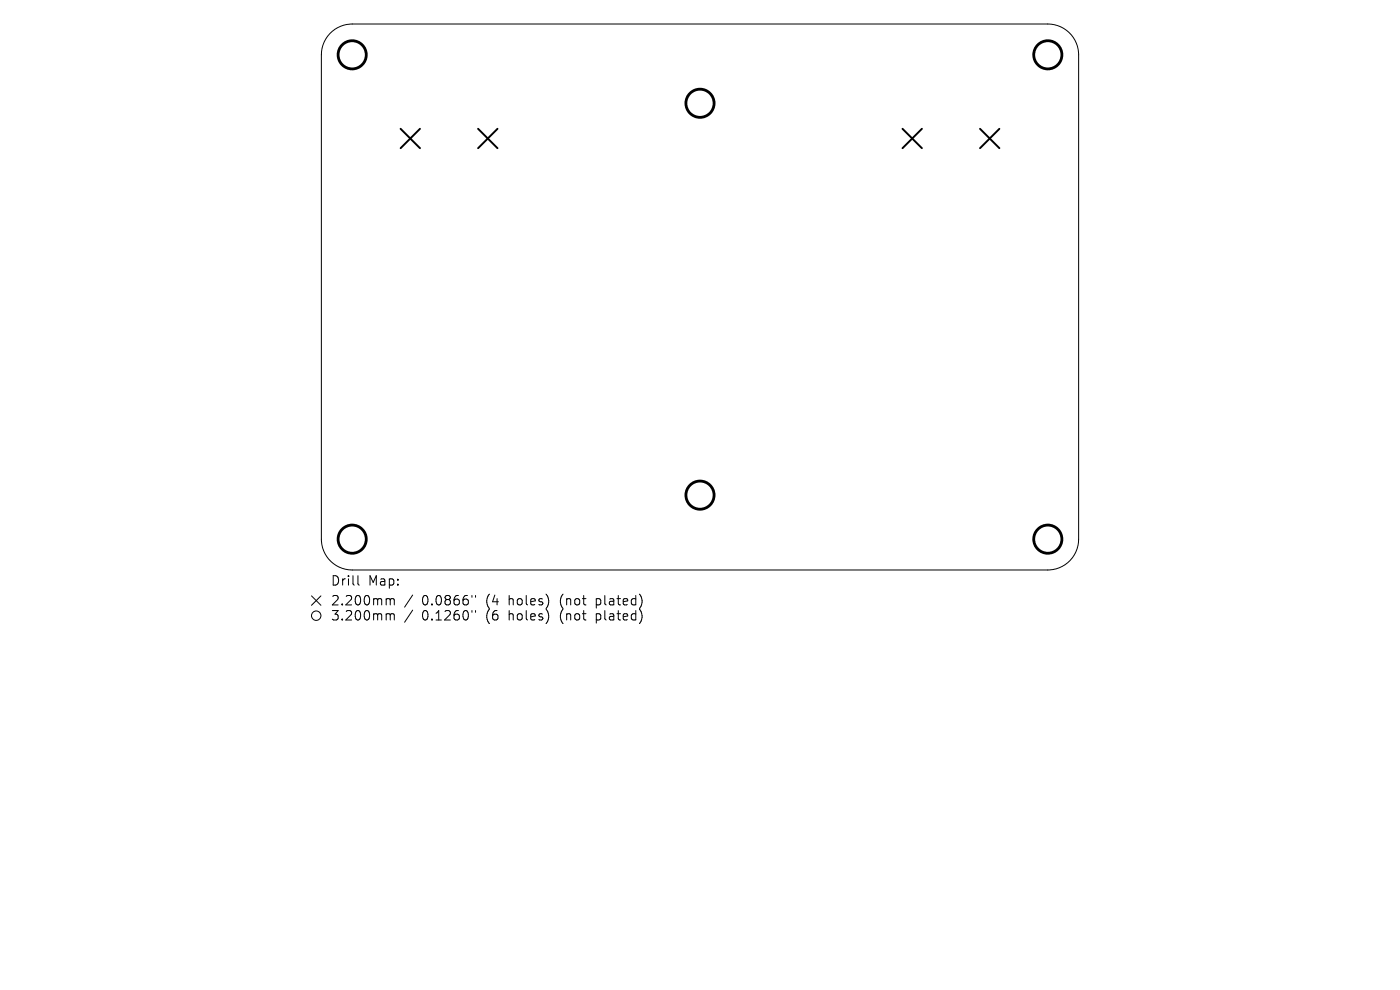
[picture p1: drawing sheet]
<svg xmlns="http://www.w3.org/2000/svg" width="297mm" height="210mm" viewBox="0 0 297 210" stroke-linecap="round" stroke-linejoin="round" font-family="sans-serif">
<defs><g id="words">
<g font-size="2.8">
<text x="70.1" y="124.5">Drill</text>
<text x="78.1" y="124.5">Map:</text>
<text x="70.1" y="128.7">2.200mm</text>
<text x="70.1" y="131.9">3.200mm</text>
<text x="89.5" y="128.7">0.0866&quot;</text>
<text x="89.5" y="131.9">0.1260&quot;</text>
<text x="103.3" y="128.7">(4</text>
<text x="103.3" y="131.9">(6</text>
<text x="108.2" y="128.7">holes)</text>
<text x="108.2" y="131.9">holes)</text>
<text x="119.3" y="128.7">(not</text>
<text x="119.3" y="131.9">(not</text>
<text x="127.1" y="128.7">plated)</text>
<text x="127.1" y="131.9">plated)</text>
</g>
</g></defs>
<g fill="none" stroke="#000" stroke-width=".21">
<path d="M70 7.1a6.5 6.5 0 0 1 4.7-2h147.6a6.5 6.5 0 0 1 6.5 6.5v102.8a6.5 6.5 0 0 1-6.5 6.5h-147.6a6.5 6.5 0 0 1-6.5-6.5v-102.8l.3-2.1 .6-1.2zM66.1 126.4l2 2M68.1 126.4l-2 2M75.9 122.1v1.7l.3 .3M82.2 127l.5 .1 .1 .2M82.2 130.2h.3l.3 .3M82.8 127.3l.3-.3 .4 .1 .1 1.2M82.8 127.3v1M82.8 130.5v1M82.8 130.5l.3-.3 .4 .1 .1 1.2M87.5 126.2l-1.7 2.6M87.5 129.4l-1.7 2.6"/>
<path d="M100.1 126.3v.4M100.1 129.5v.4M100.9 126.3v.4M100.9 129.5v.4"/>
<circle cx="67.1" cy="130.6" r="1"/>
</g>
<path d="M85 27.3l4.1 4.1M89.1 27.3l-4.1 4.1M101.4 27.3l4.1 4.1M105.5 27.3l-4.1 4.1M191.5 27.3l4.1 4.1M195.6 27.3l-4.1 4.1M207.9 27.3l4.1 4.1M212 27.3l-4.1 4.1" fill="none" stroke="#000" stroke-width=".41"/>
<g fill="none" stroke="#000" stroke-width=".6">
<circle cx="74.7" cy="11.6" r="2.99"/>
<circle cx="222.3" cy="11.6" r="2.99"/>
<circle cx="148.5" cy="21.9" r="2.99"/>
<circle cx="74.7" cy="114.4" r="2.99"/>
<circle cx="148.5" cy="105" r="2.99"/>
<circle cx="222.3" cy="114.4" r="2.99"/>
</g>
<use href="#words"/>
</svg>
